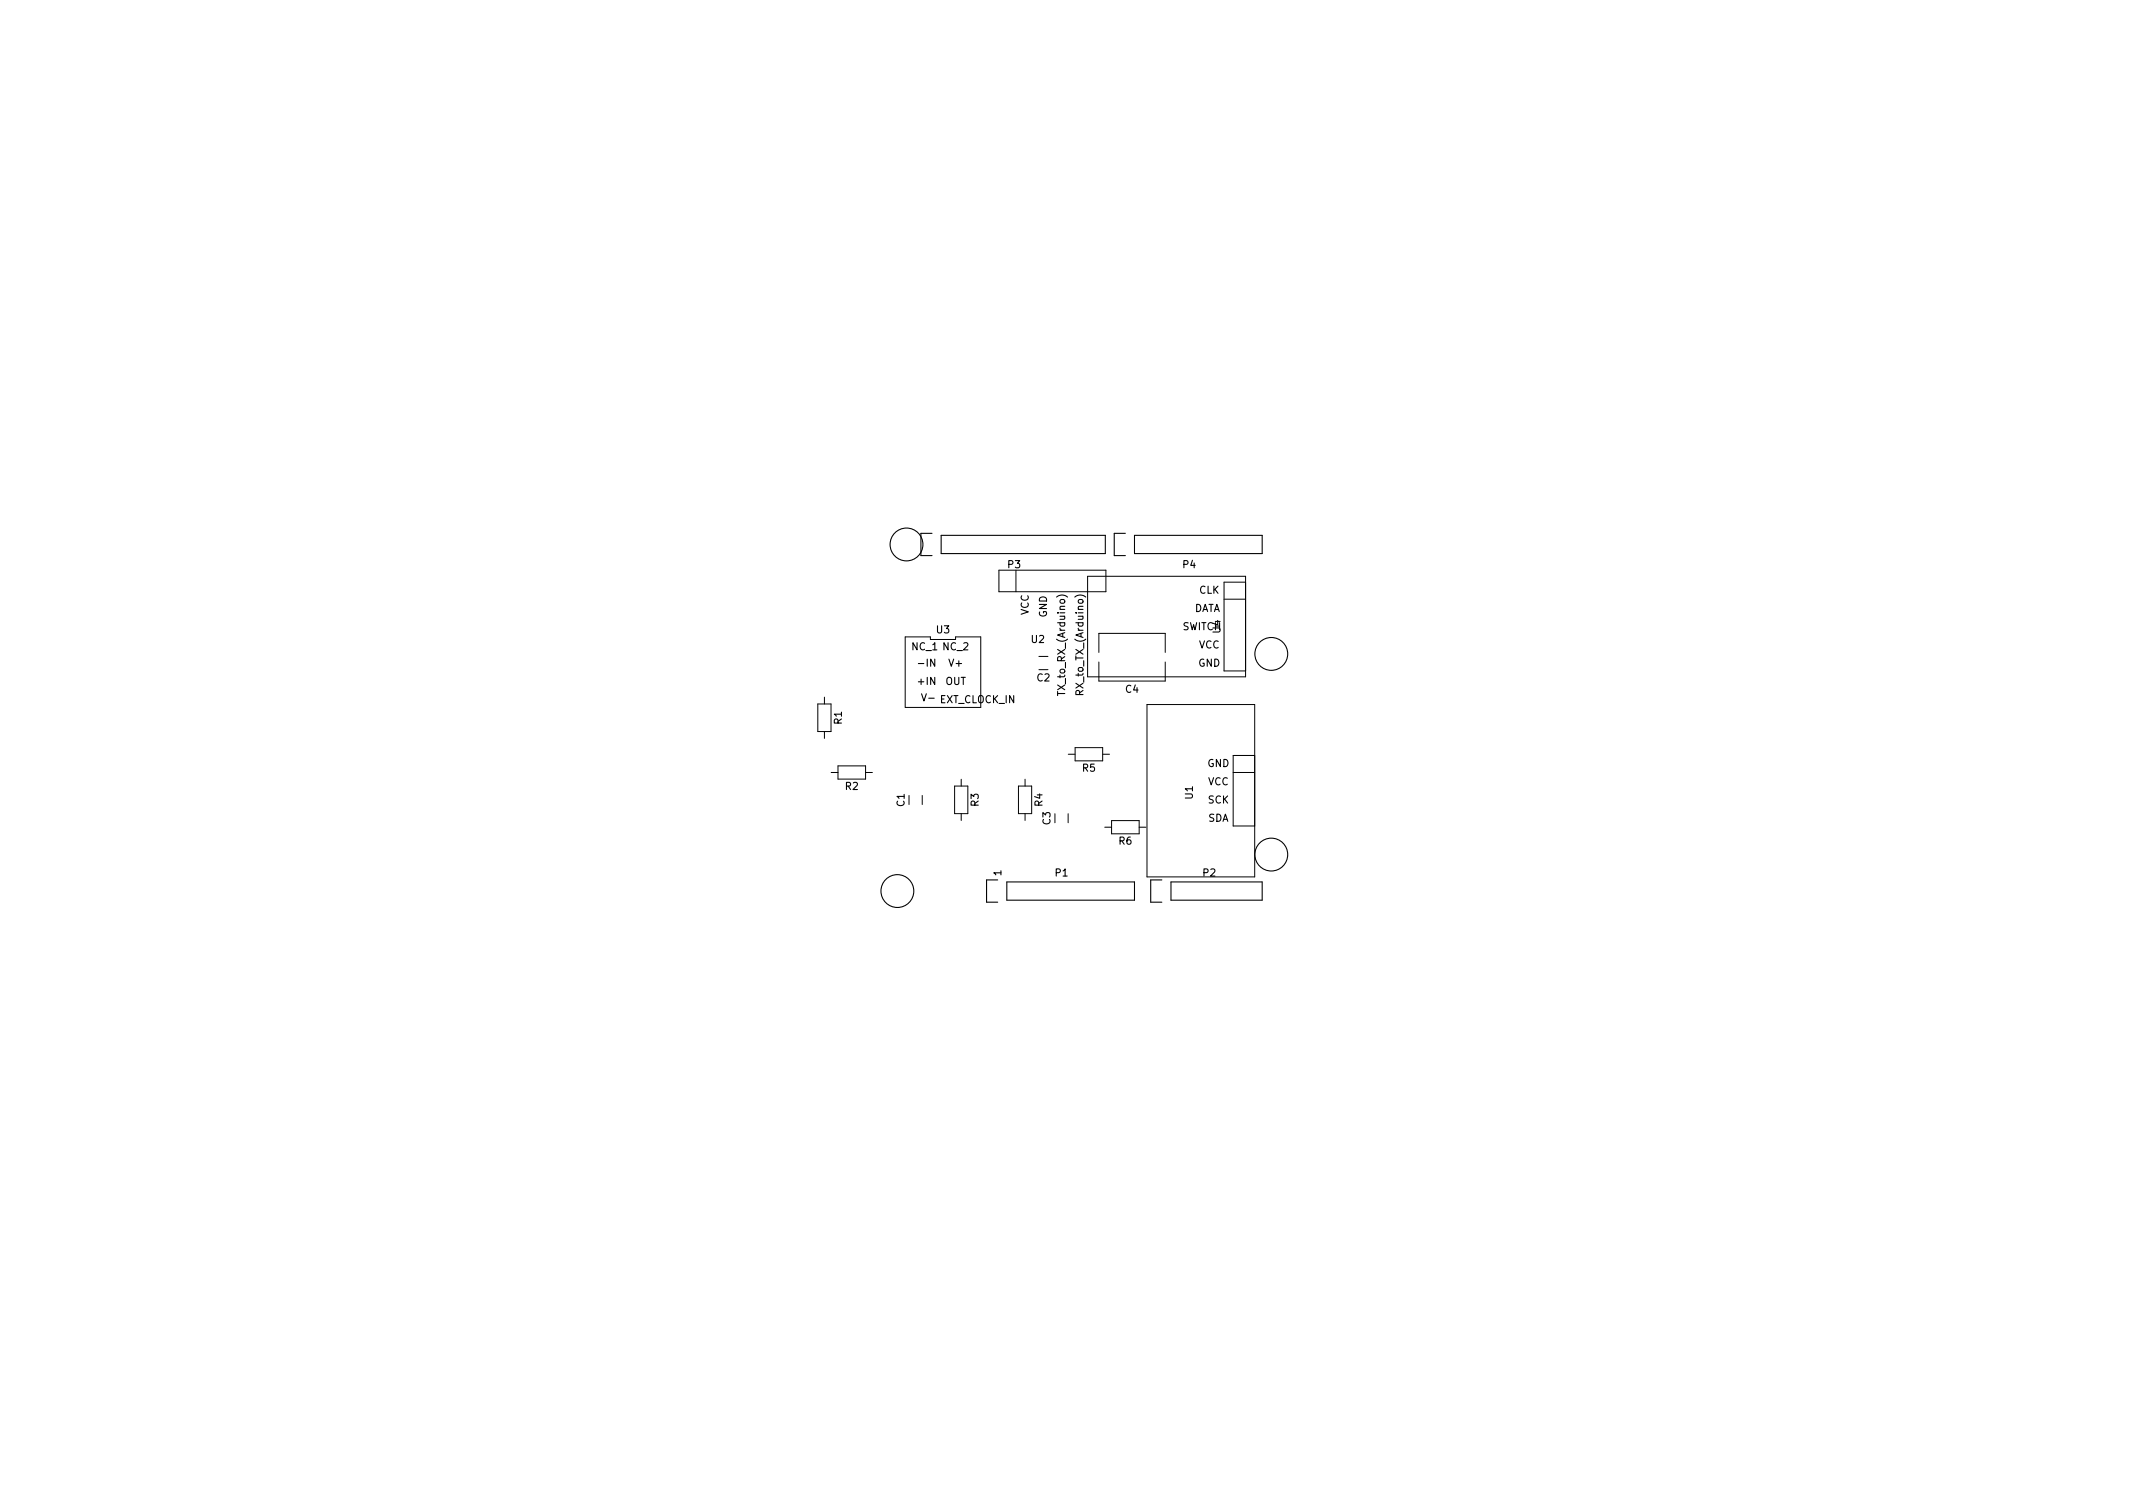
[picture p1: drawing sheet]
<svg xmlns="http://www.w3.org/2000/svg" width="297mm" height="210mm" viewBox="0 0 297 210" stroke-linecap="round" stroke-linejoin="round" font-family="sans-serif">
<defs><g id="words">
<g font-size="1.4">
<text x="140.4" y="79.1">P3</text>
<text x="164.8" y="79.1">P4</text>
<text x="167" y="82.7">CLK</text>
<text x="130.4" y="88.2">U3</text>
<text x="143.2" y="85.7" transform="rotate(-90 143.2 85.7)">VCC</text>
<text x="143.6" y="89.5">U2</text>
<text x="145.8" y="86" transform="rotate(-90 145.8 86)">GND</text>
<text x="164.6" y="87.7">SWITCH</text>
<text x="166.2" y="85.2">DATA</text>
<text x="170" y="88.1" transform="rotate(-90 170 88.1)">U4</text>
<text x="127" y="90.5">NC_1 NC_2</text>
<text x="127.9" y="95.4">+IN</text>
<text x="128.1" y="92.8">-IN</text>
<text x="131.6" y="95.4">OUT</text>
<text x="132.2" y="92.8">V+</text>
<text x="144.4" y="94.9">C2</text>
<text x="166.9" y="92.8">GND</text>
<text x="166.9" y="90.3">VCC</text>
<text x="117.2" y="100.8" transform="rotate(-90 117.2 100.8)">R1</text>
<text x="128.6" y="97.6">V- EXT_CLOCK_IN</text>
<text x="148.3" y="96.6" transform="rotate(-90 148.3 96.6)">TX_to_RX_(Arduino)</text>
<text x="150.9" y="96.6" transform="rotate(-90 150.9 96.6)">RX_to_TX_(Arduino)</text>
<text x="156.8" y="96.5">C4</text>
<text x="150.7" y="107.4">R5</text>
<text x="168.1" y="106.8">GND</text>
<text x="117.7" y="110">R2</text>
<text x="126" y="112.3" transform="rotate(-90 126 112.3)">C1</text>
<text x="136.3" y="112.3" transform="rotate(-90 136.3 112.3)">R3</text>
<text x="145.2" y="112.3" transform="rotate(-90 145.2 112.3)">R4</text>
<text x="166.1" y="111.2" transform="rotate(-90 166.1 111.2)">U1</text>
<text x="168.2" y="109.3">VCC</text>
<text x="168.2" y="111.9">SCK</text>
<text x="146.3" y="114.8" transform="rotate(-90 146.3 114.8)">C3</text>
<text x="155.8" y="117.6">R6</text>
<text x="168.2" y="114.4">SDA</text>
<text x="139.4" y="121.9" transform="rotate(-90 139.4 121.9)">1</text>
<text x="147" y="122">P1</text>
<text x="167.6" y="122">P2</text>
</g>
</g></defs>
<g fill="none" stroke="#000" stroke-width=".14">
<path d="M139.1 79.4h14.9v3h-14.9zM141.5 79.4v3M113.9 98h1.8v3.9h-1.8zM114.8 97.1v.9M126.1 88.7h3.5v.3h3.5v-.3h3.5v9.8h-10.5zM144.7 91.4h1.2M144.7 93.2h1.2M151.5 80.2h22v14h-22zM153 90.8v-2.6h9.3v2.6M153 92.2v2.6h9.3v-2.6M159.7 98.1h15v24h-15zM170.5 83.4h3"/>
<path d="M173.5 81.1h-3v12.3h3M114.8 101.9v.9M115.7 107.6h1M116.7 106.6h3.8v1.9h-3.8zM120.5 107.6h1M126.6 110.8v1.2M128.4 110.8v1.2M132.9 109.5h1.9v3.8h-1.9zM133.9 108.5v1M133.9 113.3v.9M141.8 109.5h1.9v3.8h-1.9zM142.7 108.5v1"/>
<path d="M142.7 113.3v.9M146.9 113.3v1.3M148.7 113.3v1.3M148.8 105h.9M149.7 104.1h3.9v1.8h-3.9zM153.6 105h.9M153.8 115.2h1M154.8 114.3h3.8v1.8h-3.8zM158.6 115.2h1M171.7 107.6h3M174.7 105.2h-3v9.8h3"/>
</g>
<g fill="none" stroke="#000" stroke-width=".15">
<path d="M129.8 74.3h-1.6v3.1h1.6M131.1 74.5h22.8v2.6h-22.8zM156.7 74.3h-1.5v3.1h1.5M158 74.5h17.8v2.6h-17.8zM138.9 122.5h-1.5v3.1h1.5M140.2 122.8h17.8v2.5h-17.8zM161.8 122.5h-1.6v3.1h1.6M163.1 122.8h12.7v2.5h-12.7z"/>
<circle cx="126.2" cy="75.8" r="2.29"/>
<circle cx="177" cy="91.1" r="2.29"/>
<circle cx="177" cy="119" r="2.29"/>
<circle cx="125" cy="124.1" r="2.29"/>
</g>
<use href="#words"/>
</svg>
